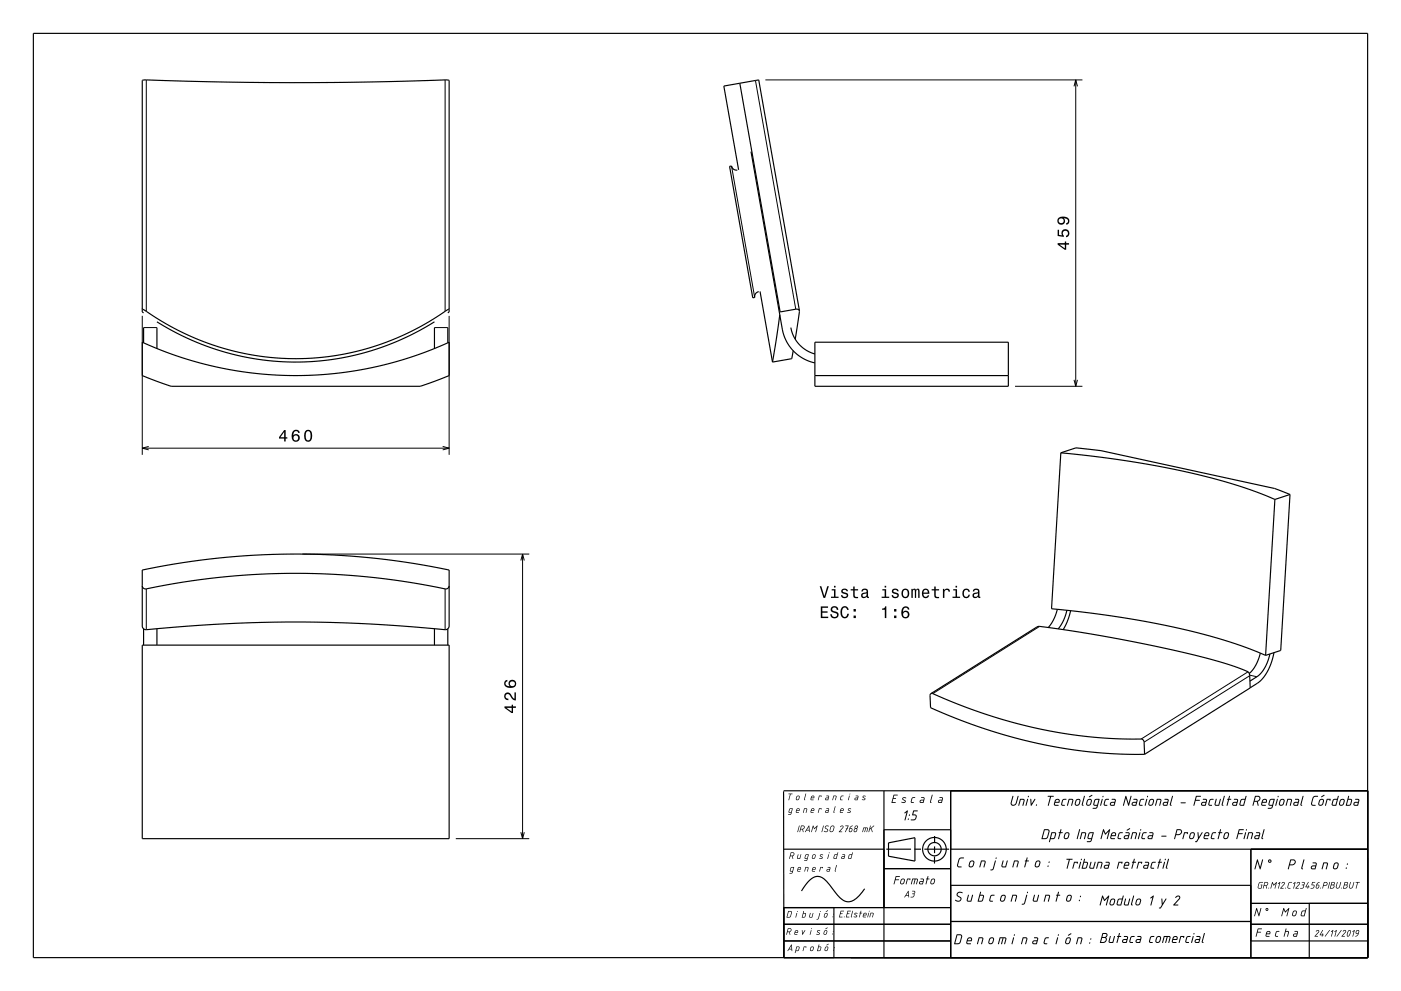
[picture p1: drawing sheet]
<svg xmlns="http://www.w3.org/2000/svg" width="420mm" height="297mm" viewBox="0 0 420 297" stroke-linecap="round" stroke-linejoin="round" font-family="sans-serif">
<g fill="none" stroke="#000" stroke-width=".35">
<path d="M10 10h400v277h-400zM221.8 24.9l12.1 68.6 4.8-.9 .6 .2 .4 .4M221 51a1.5 1.5 0 0 1-1.7-1.2l-.6 .1 7 39.4 .6-.2a1.51 1.51 0 0 1 1.2-1.7M221.4 50.9l-4.4-25.1 10.5-1.9 12.2 69.3M225.1 45.4l9.8 54.7 1.3 2.9 2.2 2.7 2.7 1.9 3.2 1.2M42.6 92.7l.1-.1a78 78 0 0 0 76 8.8 101.2 101.2 0 0 0 15.9-8.7M43 93.8l-.4-.3 .2-69.5a1455.6 1455.6 0 0 0 91.8 0v69.5l-.4 .3M43 98.2v4.5M47 96.4a77.8 77.8 0 0 0 83.2 0M47 98.2v6.3M130.2 98.2v6.3M134.2 98.2v4.5"/>
<path d="M227.9 87.3l3.7 21.2M233.8 94.3l-2.2 14.2M237.1 98.2l.8 2.6 1.7 2.5 2.1 1.7 2.6 1.1M239.7 93.2l-1.3 8.5M42.6 102.6l5.3 2.2 5.7 2.1 5.5 1.6 5.6 1.4 5.8 1.2 6.2 .8 11.5 .7 6.3-.2 5.9-.5 11.1-1.7 5.9-1.4 6.2-1.9 5.4-2 5.6-2.3v10l-8.6 3.2h-74.7l-8.7-3.2zM237.4 107.5h.1M237.4 107.5l-5.8 1M237.8 105.1l-.4 2.4M244.3 102.6h58v13.2h-58zM244.3 112.6h58M318 135.7l-2.8 46.7a242.6 242.6 0 0 1 58.5 11.7l5.7 2.3M318 135.7a242.5 242.5 0 0 1 58.5 11.7l5.7 2.3"/>
<path d="M318 135.7l4.6-1.5 7.5 .9 52 11.3 4.6 1.8M382.2 149.7l-2.8 46.7M386.7 148.2l-2.8 46.7-4.5 1.5M386.7 148.2l-4.5 1.5M42.6 175.5a.99 .99 0 0 0 1.3 1 221.1 221.1 0 0 1 90.1 0l.5-.4 .1-.6M42.6 170.8a223.4 223.4 0 0 1 92 0v16.8l-.3 .8-.7 .3a449 449 0 0 0-90.3-.1l-.4-.3-.3-.7zM42.6 193.3h92v58h-92zM43 188.4v4.9M47 188.4v4.9M130.2 188.4v4.9M134.2 188.4v4.9M317 182.6l-1 2.9-1.7 2.6"/>
<path d="M319.8 182.9l-.9 2.9-1.7 2.7M321 183l-1.1 3.4-1.2 2.3M377.8 195.7l-1.3 3.5-.8 1.4-1.2 1.2M380.7 196a10.9 10.9 0 0 1-3.9 6.8l-2.1 1.3M381.9 195.6a14.3 14.3 0 0 1-5 9.2l-33.8 21.3M279.1 207.9l.5-.1 8.9 3.8 7.8 2.7 6.9 2.1 7.7 1.9 7.7 1.5 7.6 1 7.5 .6 8.6 .1 .7 .8 .1 3.8M279.1 207.9l-.3 .5 .2 3.7 11.9 4.8 9 3 8.8 2.4 8.8 1.8 9.7 1.3a133.6 133.6 0 0 0 15.9 .7M374.8 206.2l-.2-3.7-.2-.9a2.01 2.01 0 0 0-1.7-.9 178.4 178.4 0 0 0-28.7-7.5l-17.3-3.3-15.5-2.1-32.1 20.1M234.9 237.2l.1 49.8v-15h50M234.9 237h175.1M265 237v50M285 237v50"/>
<path d="M235 254.5h30M265 248.7h20M265.7 254.5h7.4M274.1 254.5h2M274.3 258.1l-7.9-1.5v-4l7.9-1.5v7M277.1 254.5h7.4M280.2 256.7l-.1 2.1M280.2 253.7v2M280.2 250.6v2.1M285 254.5h125M375 254.5v32.5M235 277h50"/>
<path d="M250 272v15M259.2 266.4a7.1 7.1 0 0 1-4.9 3.9 5 5 0 0 1-3.8-2.8l-.7-.8a9.5 9.5 0 0 0-4-4 4 4 0 0 0-4 2.1l-1.5 2.2M265 260.3h20M285 276.2h90M285 265.3h90M375 277h35M375 270.7h35M392.5 270.7v16.3M235 282h50M375 282h35"/>
<circle cx="280.1" cy="254.5" r="3.5"/>
<circle cx="280.2" cy="254.5" r="2"/>
</g>
<g fill="none" stroke="#000" stroke-width=".3">
<path d="M43.9 24v69.3M133.4 24v69.3M226.5 24.1l12.1 68.6M229.5 23.9h95M322 25.9l.5-2 .5 2M322.5 23.9v91.9M219.3 49.8l7 39.3M42.6 94.7v41.6M43 98.2h4M130.2 98.2h4M134.6 94.7v41.6M304.3 115.8h20.2"/>
<path d="M322 113.8l.5 2 .5-2M42.6 134.3h92M44.6 133.8l-2 .5 2 .5M132.7 133.8l1.9 .5-1.9 .5M43.9 176.5v12.2M90.6 166h68.1M133.4 176.5v12.2M156.1 168l.6-2 .5 2M156.7 166v85.3M311.7 187.7l-32.1 20.2M374.1 201.3l-32 20.2M374.6 202.3l2.2 .5"/>
<path d="M374.6 202.5l-31.6 19.9M136.6 251.3h22.1M156.1 249.4l.6 1.9 .5-1.9"/>
</g>
<g fill="#000">
<path d="M317.1 72.9v.4l2.1 1.6h.4v-1.6h.9v-.4h-.9v-.5h-.4v.5zM317.7 73.3h1.5v1.1zM317.1 68.9v1.8l1.8 .3v-.4a.8 .8 0 0 1-.2-1.2 .8 .8 0 0 1 1.2 0 .8 .8 0 0 1-.3 1.2v.5a1.21 1.21 0 0 0 1-1.5 1.21 1.21 0 0 0-1.6-.8 1.21 1.21 0 0 0-.6 1.7l-.9-.1v-1.5zM317.4 65.2a1.17 1.17 0 0 0-.3 1.7 1.17 1.17 0 0 0 1.7 .2 1.17 1.17 0 0 0 .1-1.7 1.03 1.03 0 0 1 1.3 .8l-.2 .5-.4 .2v.4a1.23 1.23 0 0 0 .9-1.4 1.23 1.23 0 0 0-1.4-1l-1.2 .1zM317.4 66.1a.75 .75 0 0 1 1.5 0 .75 .75 0 0 1-1.5 0z" fill-rule="evenodd"/>
<path d="M85.2 128.9l-1.5 2.1v.4h1.5v.9h.4v-.9h.5v-.4h-.5v-2.1zM85.2 129.5v1.5h-1.1zM88 129.1a2.4 2.4 0 0 0 .2 3.2 1.16 1.16 0 0 0 1.5-.3 1.16 1.16 0 0 0-.2-1.6 1.16 1.16 0 0 0-1.6 .1 1.03 1.03 0 0 1 .9-1.3l.4 .1 .2 .5h.5a1.11 1.11 0 0 0-.8-1 1.11 1.11 0 0 0-1.1 .3zM87.9 131.3a.75 .75 0 0 1 1.5 0 .75 .75 0 0 1-1.5 0zM91.5 129.3a2.02 2.02 0 0 0 .9 3.1 2.04 2.04 0 0 0 .9-3.2 1.11 1.11 0 0 0-1.8 .1zM92 129.3h.7a2.38 2.38 0 0 1 0 2.6h-.7a2.38 2.38 0 0 1 0-2.6z" fill-rule="evenodd"/>
<path d="M245.7 175.7l1.2 3.5h.5l1.1-3.5h-.5l-.9 3-.9-3zM249.3 176.6v.4h.7v1.8h-.9v.4h2.3v-.4h-.9v-2.2zM250 175.6v.5h.5v-.5zM252.4 176.6l-.2 .3a.96 .96 0 0 0 1.2 1.2l.3 .1a.6 .6 0 0 1-.5 .8 .6 .6 0 0 1-.6-.6h-.5a1.03 1.03 0 0 0 1.3 .9 1.03 1.03 0 0 0 .7-1.4l-1.4-.5a.54 .54 0 0 1 .4-.7 .54 .54 0 0 1 .7 .5h.4a1.09 1.09 0 0 0-1.8-.6zM255.8 175.8v.8h-.8v.4h.8v1.7a1.05 1.05 0 0 0 1.4 .6v-.4a.68 .68 0 0 1-1-.4v-1.5h1v-.4h-1v-.8zM258.5 176.6l-.2 .7h.3a.55 .55 0 0 1 .7-.6 .55 .55 0 0 1 .4 .8l-.2 .1a.91 .91 0 0 0-1.3 .5 .91 .91 0 0 0 .7 1.2l.9-.5 .1 .3 .6 .1v-.3l-.2-.1-.1-1.6a1.02 1.02 0 0 0-.7-.8 1.02 1.02 0 0 0-1 .2zM258.7 178.1l1.1-.3a.77 .77 0 0 1-.2 .9 .77 .77 0 0 1-.9 .1zM264.5 176.6v.4h.7v1.8h-.9v.4h2.3v-.4h-.9v-2.2zM265.2 175.6v.5h.5v-.5zM267.6 176.6l-.2 .3a.96 .96 0 0 0 1.2 1.2l.3 .1a.6 .6 0 0 1-.5 .8 .6 .6 0 0 1-.7-.6h-.4a1.03 1.03 0 0 0 1.3 .9 1.03 1.03 0 0 0 .7-1.4l-1.4-.5a.54 .54 0 0 1 .4-.7 .54 .54 0 0 1 .7 .5h.4a1.09 1.09 0 0 0-1.8-.6zM270.5 176.8a1.45 1.45 0 0 0-.2 1.7 1.45 1.45 0 0 0 1.6 .7 1.45 1.45 0 0 0 .7-1.8 1.45 1.45 0 0 0-1.7-.9zM270.9 177.1a.67 .67 0 0 1 .7-.3 .67 .67 0 0 1 .5 .6 .93 .93 0 0 1 0 1 .93 .93 0 0 1-1 .4 1.36 1.36 0 0 1-.2-1.7zM273.2 176.5v2.7h.4l.1-2.1 .2-.3h.2l.1 .3 .1 2.1h.3l.1-2.1 .3-.3 .3 .5v1.9h.4v-1.9a.69 .69 0 0 0-.6-.9l-.5 .4-.5-.4-.5 .4v-.3zM276.7 176.8a1.45 1.45 0 0 0-.3 1.6 1.45 1.45 0 0 0 1.5 .8l.7-.8h-.5l-.6 .5a.76 .76 0 0 1-.7-.9h1.8a1.16 1.16 0 0 0-.5-1.4 1.16 1.16 0 0 0-1.4 .2zM277 177l.2-.2a.67 .67 0 0 1 .7 .1 .67 .67 0 0 1 .2 .7h-1.3zM280.1 175.8v.8h-.8v.4h.8v1.7a1.05 1.05 0 0 0 1.4 .6v-.4a.68 .68 0 0 1-1-.4v-1.5h1v-.4h-1v-.8zM282.7 176.5v2.7h.4v-1.6a.66 .66 0 0 1 .4-.7 .66 .66 0 0 1 .8 .2v.2h.5a.89 .89 0 0 0-.7-.9 .89 .89 0 0 0-1 .5v-.4zM285.8 176.6v.4h.7v1.8h-.9v.4h2.2v-.4h-.9v-2.2zM286.5 175.6v.5h.4v-.5zM288.8 176.8a1.45 1.45 0 0 0-.2 1.6 1.45 1.45 0 0 0 1.5 .8l.6-.5 .1-.5h-.5l-.4 .6a1.01 1.01 0 0 1-.9-1 1.01 1.01 0 0 1 .9-1l.4 .6h.4a1.09 1.09 0 0 0-.7-1 1.09 1.09 0 0 0-1.2 .4zM291.9 176.6l-.3 .7h.4a.55 .55 0 0 1 .7-.6 .55 .55 0 0 1 .4 .8l-.2 .1a.91 .91 0 0 0-1.3 .5 .91 .91 0 0 0 .7 1.2l.9-.5 .1 .3 .6 .1v-.3l-.3-.1v-1.6a1.02 1.02 0 0 0-1.7-.6zM292.1 178.1l1.1-.3a.77 .77 0 0 1-.2 .9 .77 .77 0 0 1-.9 .1z" fill-rule="evenodd"/>
<path d="M246.1 181.7v3.5h2.2v-.4h-1.8v-1.2h1.6v-.4h-1.6v-1h1.7v-.5zM249.3 181.9a1.09 1.09 0 0 0-.1 1.3 1.09 1.09 0 0 0 1.2 .5 .64 .64 0 0 1 .4 1 .64 .64 0 0 1-1 .2l-.4-.8h-.5a1.21 1.21 0 0 0 1.5 1.3 1.21 1.21 0 0 0 .7-1.9l-.8-.3a.71 .71 0 0 1-.8-.6 .7 .7 0 0 1 .7-.5 .7 .7 0 0 1 .7 .7h.4a1.19 1.19 0 0 0-.7-1.1 1.19 1.19 0 0 0-1.3 .2zM252.3 182.1a2.03 2.03 0 0 0 .9 3.2 1.32 1.32 0 0 0 1.3-1.4h-.5a.82 .82 0 0 1-1.1 .9 1.83 1.83 0 0 1 .3-2.7l.5 .2 .3 .5h.4a1.19 1.19 0 0 0-.8-1.1 1.19 1.19 0 0 0-1.3 .4zM255.9 184.5v.7h.7v-.7zM255.9 182.5v.8h.7v-.8z" fill-rule="evenodd"/>
<path d="M264.4 182.4v.3h.9v2.5h.4v-3.5h-.3a.77 .77 0 0 1-1 .7zM268 184.5v.7h.7v-.7zM268 182.5v.8h.7v-.8zM270.7 182a2.4 2.4 0 0 0 .2 3.2 1.16 1.16 0 0 0 1.5-.3 1.16 1.16 0 0 0-.1-1.5 1.16 1.16 0 0 0-1.6 0 1.02 1.02 0 0 1 .8-1.3l.5 .2 .2 .4h.4a1.12 1.12 0 0 0-.7-.9 1.12 1.12 0 0 0-1.2 .2zM270.7 184.2a.75 .75 0 0 1 1.5 0 .75 .75 0 0 1-1.5 0z" fill-rule="evenodd"/>
<path d="M151.2 211.7v.5l2.1 1.5h.5v-1.5h.9v-.5h-.9v-.5h-.4v.5zM151.8 212.2h1.6v1.1zM151.4 207.8a1.2 1.2 0 0 0-.2 1.4 1.2 1.2 0 0 0 1.2 .6v-.4a.7 .7 0 0 1-.8-.5 .7 .7 0 0 1 .5-.9 .7 .7 0 0 1 .8 .5l.2 .3a1.63 1.63 0 0 0 1.6 1.1v-2.4h-.5v1.9l-.4-.3-.7-1.2a1.11 1.11 0 0 0-1.7-.1zM151.4 204.1a1.44 1.44 0 0 0 .1 1.6 1.44 1.44 0 0 0 1.6 .5 1.26 1.26 0 0 0 1.6-1 1.26 1.26 0 0 0-1.1-1.5 1.11 1.11 0 0 0-1.1 .7 1.11 1.11 0 0 0 .3 1.3 1.03 1.03 0 0 1-1.3-.9l.2-.4 .4-.2v-.4zM152.9 205a.75 .75 0 0 1 1.5 0 .75 .75 0 0 1-1.5 0z" fill-rule="evenodd"/>
<path d="M236.4 237.9h1.2l-.6 .1-.5 1.8 .3-1.8zM238.9 238.6l.5-.2 .3 .3-.1 .8-.3 .3h-.5l-.2-.2zM239 238.7l-.2 .7 .2 .2 .3-.1 .2-.6-.1-.3zM241.5 237.8l.2 .2-.4 1.8-.3-.2zM243.4 238.7l-.1 .3h.6v-.3zM243.3 238.6l.5-.2 .3 .3v.5h-.9v.3l.7 .1v.2l-.9-.2zM245.5 238.5l.8 .1-.1 .2-.1-.2h-.4l-.4 1.2zM247.7 238.5l.8 .1-.2 1.2-.9-.2 .2-.5 .7-.1v-.3zM247.6 239.3v.3h.5l.1-.4zM249.9 238.5l.9 .1-.3 1.2-.2-.1 .2-1.1h-.5l-.3 1.2h-.2zM252.2 238.5h.7l-.7 .3-.2 .7 .5 .1v.2l-.7-.2zM254.6 238.5l.1 .1-.4 1.2zM254.7 238a.13 .13 0 0 1 .2 0 .13 .13 0 0 1-.2 0zM256.5 238.5l.8 .1-.2 1.2h-.7l-.2-.2 .2-.5 .7-.1v-.3zM256.4 239.3v.3h.5l.1-.4zM258.7 238.6h.8l-.7 .2 .6 .5-.3 .5-.7-.1 .8-.2-.6-.5z" fill-rule="evenodd"/>
<path d="M267.9 238.2l1.2 .1-1 .1-.2 .8 .7 .1-.8 .1-.3 1h1v.2l-1.2 .1zM270.6 239.1l.5-.2 .6 .2-1 .2 .8 .7-.3 .6-1-.1 .1-.2 .8 .1 .2-.2-.8-.6zM273.4 239h1l-.9 .4-.2 .9 .6 .1v.3l-.6-.1-.3-.2zM276.2 238.9h.7l.3 .3-.4 1.5-.8-.1-.3-.2 .2-.6 1-.1v-.5h-.7zM276 240v.4h.7l.1-.5zM279.4 238.2l.2 .1-.5 2 .1 .3-.1 .1-.3-.4zM281.7 238.9h.7l.3 .3-.4 1.5-.8-.1-.3-.2 .2-.6 1-.1v-.5l-.7-.1zM281.5 240v.4h.7l.1-.5z" fill-rule="evenodd"/>
<path d="M236.7 242.4l1-.1-.5 1.8-.9 .1v-.2h.7l.1-.4-.7-.2zM236.8 242.5l-.2 .8 .6 .1 .2-1zM239 242.5l-.1 .3h.6v-.3zM238.9 242.4l.5-.2 .3 .2v.6h-.9v.2l.7 .2v.2l-.9-.1zM241.1 242.3l.9 .1-.3 1.2v-1.2h-.5l-.3 1.2h-.2zM243.4 242.5l-.1 .3h.6v-.3zM243.3 242.4l.5-.2 .3 .3v.5h-.9v.3l.7 .1v.2l-.9-.1zM245.5 242.3l.8 .1-.1 .2-.1-.2h-.4l-.4 1.2zM247.7 242.3l.8 .1-.2 1.2-.9-.2 .2-.5 .7-.1v-.3zM247.6 243.1v.3h.5l.1-.4zM250.3 241.7h.2l-.4 1.9-.3-.2zM252.3 242.5l-.2 .3h.6v-.3zM252.1 242.4l.5-.2 .3 .2v.6h-.9v.3l.7 .1v.2l-.9-.1zM254.3 242.4l.3-.2 .6 .2-.8 .2 .6 .5-.2 .5-.8-.1 .8-.2-.6-.5z" fill-rule="evenodd"/>
<path d="M237.1 255.5l.7-.1 .3 .4-.1 .5-.4 .3 .1 .8-.3-.8h-.4l-.2 .8h-.2zM237.2 255.6l-.2 .8h.7l.2-.6zM239.2 256.1h.2l-.1 1.1h.4l.3-1.1h.2l-.4 1.3-.9-.2zM241.5 256.1h1l-.5 1.7-.9 .2v-.2h.7l.1-.4-.7-.2zM241.6 256.3l-.2 .8 .6 .1 .2-1zM243.7 256.2l.6-.2 .2 .3-.1 .8-.4 .3-.6-.2zM243.8 256.3l-.2 .7 .2 .2 .4-.1 .1-.7-.2-.2zM245.9 256.1l.9 .1-.8 .2 .6 .5-.2 .5-.8-.1 .8-.2-.6-.5zM248.4 256.1h.1l-.4 1.3zM248.5 255.6a.13 .13 0 0 1 .2 0 .13 .13 0 0 1-.2 0zM250.1 256.2l.8-.2 .2-.5h.2l-.6 1.9-.8-.2zM250.3 256.3l-.2 .9h.5l.3-1zM252.5 256.1l.6-.1 .3 .2-.3 1.2-.9-.2 .2-.5 .7-.1v-.3zM252.5 256.9l-.1 .3h.5l.1-.4zM254.5 256.2l.9-.2 .1-.5h.2l-.6 1.9-.8-.2zM254.7 256.3l-.2 .8 .5 .1 .3-1z" fill-rule="evenodd"/>
<path d="M237.1 260l1-.1-.5 1.8-.9 .1v-.2h.7l.1-.4-.7-.2zM237.2 260.1l-.2 .8 .6 .1 .2-1zM239.4 260.1l-.1 .3h.6v-.3zM239.3 260l.5-.2 .3 .3v.5h-.9v.3l.7 .1v.2h-.7l-.2-.2zM241.5 259.8l.9 .2-.3 1.2v-1.2h-.5l-.3 1.2h-.2zM243.8 260.1l-.1 .3h.6v-.3zM243.7 260l.5-.2 .3 .2v.6h-.9v.3l.7 .1v.2l-.9-.2zM245.9 259.9h.8l-.1 .3-.5-.2-.4 1.2zM248.1 259.9l.8 .1-.2 1.2h-.7l-.2-.2 .2-.5 .7-.1v-.3zM248 260.7v.3h.5l.1-.4zM250.7 259.3h.2l-.4 1.9-.3-.2z" fill-rule="evenodd"/>
<path d="M239.6 247.4l.1 .1-.6 1.9zM240.2 247.4h.7l.3 .4-.1 .5-.4 .3 .1 .8-.3-.8h-.4l-.3 .8-.1-.1zM240.3 247.6l-.2 .8 .7-.1 .2-.6zM242.4 247.8l-.5 .9h.6zM242.4 247.4l.2 .1 .1 1.9-.1-.1-.1-.4h-.7l-.4 .5zM243.7 247.4l.5 .8 .9-.8-.5 2-.2-.1 .4-1.4-.7 .6-.3-.7-.4 1.5h-.2zM246.8 247.4l.2 .1-.6 1.9zM247.5 247.6l.4-.2 .6 .2h-.7l-.3 .2v.3l.8 .6-.2 .5-.4 .2-.7-.3 .7 .1 .3-.3v-.3l-.7-.4zM249.3 247.7l-.4 1.2 .3 .3 .5-.3 .3-1-.2-.3zM249.1 247.6l.7-.2 .4 .5-.3 1.1-.7 .4-.5-.5zM252 247.6l.6-.2 .3 .3-.1 .4-1 1.1 .7 .2h-1l1.2-1.5-.3-.3-.5 .3zM253.4 247.4l1 .1-.4 .8 .2 .2h-.3l-.5 .9 .3-.9-.1-.1 .2-.1 .4-.7h-.7zM254.8 248.4l-.1 .6 .4 .2 .3-.7zM254.9 247.7l.8-.3-.8 .7 .5 .2 .2 .3-.3 .6-.5 .2-.3-.5zM256.4 247.5l.6-.1 .2 .4-.3 .5v.8l-.6 .3-.4-.4zM256.3 248.5l-.2 .6 .4 .1 .3-.7zM256.4 247.9a.33 .33 0 0 0 .6 0 .33 .33 0 0 0-.6 0zM258.8 248l1.3 .1-.2 1.3-.2-.1 .2-1.1h-.3l-.4 1.2 .2-1.2h-.4l-.3 1.1h-.2zM260.9 247.4l.1 .1-.2 .8 1.3-.9-.8 .8 .3 1.2-.5-1-.4 .3-.2 .7-.1-.1z" fill-rule="evenodd"/>
<path d="M271.1 243.5l1.1-.6-.9 3-.1-.2 .6-2.3-.5 .4zM272.1 245.5a.2 .2 0 0 1 .4 0 .2 .2 0 0 1-.4 0zM272.5 244.3a.2 .2 0 0 1 .4 0 .2 .2 0 0 1-.4 0zM273.8 242.9h1.3l-.1 .3h-1l-.2 .9 .8 .1 .2 .6-.4 .9-1.3 .2v-.3l1.1-.1 .3-.7-.1-.4-1-.1z" fill-rule="evenodd"/>
<path d="M287.6 257.2l.5-.2 .9 .1-.1 .2h-.9l-.4 .4-.4 1.7 .2 .3h.8v.3l-.9-.1-.4-.4zM290.8 258.1l.8-.2 .5 .3-.2 1.2-.5 .5-.6 .1-.4-.4zM291 258.3l-.3 1a.48 .48 0 0 0 .5 .4 .48 .48 0 0 0 .4-.5l.2-.7a.42 .42 0 0 0-.3-.4 .42 .42 0 0 0-.5 .2zM294.1 257.9h1l.4 .2-.4 1.9-.3-.2 .4-1.4-.2-.2h-.7l-.4 1.7h-.3zM298.3 257.9l.3 .1-.7 2.4-.4 .4-.5 .1-.1-.3 .7-.3zM298.5 257.2a.19 .19 0 0 1 .3 0 .19 .19 0 0 1-.3 0zM300.6 257.9l.3 .1-.4 1.4 .2 .3h.7l.4-1.7 .3-.1-.6 2-.9 .1-.4-.3zM304 257.9h1l.4 .2-.4 1.9-.3-.2 .4-1.4-.2-.2h-.7l-.4 1.7h-.3zM307.8 257l.3 .1-.2 .8 .6 .1-.7 .2-.6 1.8-.2-.2 .5-1.6-.3-.2 .4-.1zM310.6 258.1l.8-.2 .5 .4-.2 1.1-.5 .5h-.7l-.3-.3zM310.8 258.3l-.3 1a.48 .48 0 0 0 .5 .4 .48 .48 0 0 0 .4-.5l.2-.7a.42 .42 0 0 0-.3-.4 .42 .42 0 0 0-.5 .2zM314 259.6a.2 .2 0 0 1 .4 0 .2 .2 0 0 1-.4 0zM314.3 258.4a.2 .2 0 0 1 .4 0 .2 .2 0 0 1-.4 0z" fill-rule="evenodd"/>
<path d="M303.6 238.5l.2 .2-.5 2.1 .4 .4 .8-.4 .6-2.2h.3l-.7 2.3-.9 .6-.6-.2-.2-.5zM305.8 239.4h1l.3 .3-.4 1.8-.2-.2 .4-1.4-.3-.2h-.6l-.5 1.7h-.2zM308 239.4l.2 .2-.6 1.9zM308.1 238.8a.2 .2 0 0 1 .4 0 .2 .2 0 0 1-.4 0zM308.9 239.5h.3l.1 1.4 .8-1.5 .3 .1-1.2 2-.2-.1zM310.6 241.3a.19 .19 0 0 1 .3 0 .19 .19 0 0 1-.3 0zM314.1 238.5l1.8 .2-.8 .1-.8 2.7-.2-.2 .7-2.5h-.7zM316.6 239.9l-.2 .4h.9l.1-.3a.43 .43 0 0 0-.3-.3 .43 .43 0 0 0-.5 .2zM316.4 239.7l.8-.3 .5 .4-.1 .8h-1.3v.3l.1 .3h.9v.3h-1l-.3-.3zM318.6 239.6l1.1-.1v.2h-.8l-.2 .3-.3 1.1 .8 .1-.1 .3h-.7l-.3-.3zM320.4 239.4h1l.3 .3-.4 1.8-.2-.2 .4-1.4-.3-.2h-.6l-.4 1.7h-.3zM322.6 239.7l.8-.3 .5 .4-.2 1.1-.5 .6h-.7l-.3-.4zM322.8 239.9l-.3 1a.48 .48 0 0 0 .5 .3 .48 .48 0 0 0 .4-.5l.2-.7a.42 .42 0 0 0-.3-.4 .42 .42 0 0 0-.5 .3zM325 238.6l.2 .1-.6 2.4 .2 .3-.2 .1-.3-.4zM326 239.7l.8-.3 .5 .4-.2 1.1-.5 .6h-.6l-.4-.4zM326.2 239.9l-.3 1a.48 .48 0 0 0 .5 .3 .48 .48 0 0 0 .5-.5l.1-.7a.42 .42 0 0 0-.3-.4 .42 .42 0 0 0-.5 .3zM326.5 238.7l1-.4-.8 .6zM328.2 239.6l1.3-.2 .2 .2-.8 2.5-.4 .3h-.9v-.3l1-.1 .2-.5h-.7l-.3-.3zM328.4 239.8l-.3 1.3 .8 .1 .4-1.5zM330.3 239.4l.3 .2-.7 1.9zM330.5 238.8a.2 .2 0 0 1 .4 0 .2 .2 0 0 1-.4 0zM331.3 239.6l1.1-.1v.2h-.8l-.2 .3-.2 1.1 .7 .1v.3h-.8l-.2-.3zM333.3 239.4h.9l.3 .3-.4 1.8h-1l-.4-.3 .3-.8 1.1-.1 .1-.5-.9-.1zM333.1 240.7v.5h.8l.1-.6zM337.4 238.5l.3 .1 .6 2.2 .6-2.2h.3l-.8 2.9-.2-.1-.7-2.2-.6 2.2h-.3zM339.8 239.4h.9l.3 .3-.4 1.8h-1l-.3-.3 .2-.8 1.1-.1 .1-.5-.9-.1zM339.7 240.7l-.1 .5h.8l.2-.6zM341.9 239.6l1.1-.1-.1 .2h-.7l-.2 .3-.3 1.1 .8 .1v.3h-.8l-.3-.3zM343.7 239.4l.2 .2-.6 1.9zM343.9 238.8a.19 .19 0 0 1 .3 0 .19 .19 0 0 1-.3 0zM344.7 239.6l.8-.2 .5 .4-.3 1.1-.5 .6h-.6l-.3-.4zM344.9 239.9l-.4 1a.48 .48 0 0 0 .6 .3 .48 .48 0 0 0 .4-.5l.2-.7a.42 .42 0 0 0-.4-.4 .42 .42 0 0 0-.4 .3zM346.8 239.4h1l.3 .3-.4 1.8-.2-.2 .4-1.4-.3-.2h-.6l-.4 1.7h-.3zM349.1 239.4h.9l.3 .3-.4 1.8h-1l-.3-.3 .2-.8 1.2-.1v-.5l-.8-.1zM349 240.7l-.1 .5h.8l.2-.6zM351.4 238.5l.2 .2-.6 2.4 .2 .3-.2 .1-.3-.4zM354 240.5l1.3-.1 .2 .2-1.4 .1zM358.6 238.5l1.4 .2-1.2 .1-.3 .9h1.1l.1 .2-1.3 .1-.5 1.5-.1-.2zM360.6 239.4h.9l.3 .3-.4 1.8h-1l-.3-.3 .2-.8 1.2-.1v-.5l-.8-.1zM360.5 240.7l-.1 .5h.8l.2-.6zM362.7 239.6l1.1-.1v.2h-.8l-.2 .3-.3 1.1 .8 .1v.3h-.7l-.3-.3zM364.5 239.4l.3 .1-.4 1.5 .2 .2h.7l.4-1.7h.3l-.6 2h-1l-.3-.3zM366.9 238.5l.3 .2-.7 2.4 .3 .3-.2 .1-.4-.4zM368.5 238.5l.2 .1-.2 .8h.5l.1 .2-.6 .1-.7 1.8 .3-1.8-.2-.2 .3-.1zM369.9 239.4h.9l.4 .3-.5 1.8h-1l-.3-.3 .2-.8 1.2-.1v-.5l-.8-.1zM369.8 240.7l-.1 .5h.8l.2-.6zM372 239.6l1.2-.2 .2-.8h.3l-.8 2.9h-1l-.3-.3zM372.2 239.8l-.3 1.3 .8 .1 .4-1.5zM376.3 238.5h1.1l.4 .5-.1 .8-.6 .4 .2 1.3-.3-.1-.2-1.1h-.7l-.3 1.1h-.3zM376.5 238.8l-.4 1.2 1.1-.1 .3-.4v-.5zM378.7 239.9l-.2 .4h1v-.3a.43 .43 0 0 0-.3-.3 .43 .43 0 0 0-.5 .2zM378.5 239.7l.8-.3 .5 .3-.1 .9h-1.2l-.1 .3 .1 .3h.9v.3h-1l-.3-.3zM380.7 239.6l.5-.2 1 .1-.8 2.6-.4 .3h-.9v-.3l1-.1 .2-.5h-.8l-.2-.3zM380.9 239.8l-.3 1.3 .8 .1 .4-1.5zM382.8 239.4l.3 .2-.7 1.9zM383 238.8a.2 .2 0 0 1 .4 0 .2 .2 0 0 1-.4 0zM383.8 239.7l.8-.3 .5 .4-.2 1.1-.5 .6h-.7l-.3-.4zM384 239.9l-.3 1a.48 .48 0 0 0 .5 .3 .48 .48 0 0 0 .4-.5l.2-.7a.42 .42 0 0 0-.3-.4 .42 .42 0 0 0-.5 .3zM385.9 239.4h1l.4 .3-.4 1.8-.2-.2 .3-1.4-.2-.2h-.6l-.5 1.7h-.3zM388.3 239.4h.9l.3 .3-.5 1.8h-.9l-.4-.3 .3-.8 1.1-.1 .1-.5-.9-.1zM388.1 240.7v.5h.8l.1-.6zM390.5 238.5l.3 .2-.7 2.4 .3 .3-.2 .1-.4-.4zM393.7 238.8l.6-.3 .8 .1-1 .2-.3 .4-.5 1.7 .2 .3h.9l-.1 .3h-.9l-.4-.5zM395.6 239.7l.8-.3 .5 .4-.2 1.1-.5 .6h-.7l-.3-.4zM395.8 239.9l-.3 1a.48 .48 0 0 0 .5 .3 .48 .48 0 0 0 .4-.5l.2-.7a.42 .42 0 0 0-.3-.4 .42 .42 0 0 0-.5 .3zM396.1 238.7l1-.4-.9 .6zM397.7 239.4l1.2 .2-.2 .4-.1-.3h-.6l-.7 1.8zM399.7 239.6l1.2-.2 .2-.8h.2l-.7 2.9h-1.1l-.3-.3zM399.9 239.8l-.4 1.3 .9 .1 .4-1.5zM401.8 239.7l.8-.3 .5 .4-.2 1.1-.5 .6h-.6l-.4-.4zM402 239.9l-.3 1a.48 .48 0 0 0 .5 .3 .48 .48 0 0 0 .5-.5l.1-.7a.42 .42 0 0 0-.3-.4 .42 .42 0 0 0-.5 .3zM404.2 238.5l.3 .1-.2 .8h.8l.3 .6-.5 1.3-1.3 .2zM404.2 239.7l-.4 1.5 .9-.1 .3-1.1-.1-.3zM406.3 239.4h.9l.3 .3-.4 1.8h-1l-.3-.3 .2-.8 1.1-.1 .1-.5-.9-.1zM406.2 240.7l-.1 .5h.8l.2-.6z" fill-rule="evenodd"/>
<path d="M313 248.6l1.2-.1 .4 .7-.6 2-.5 .3h-1.2zM313.2 248.8l-.6 2.4h.9l.4-.4 .4-1.8-.2-.2zM315.2 249.4h1.1l.3 .6-.4 1.2-.3 .3h-.9l-.4 .9-.1-.2zM315.5 249.7l-.5 1.5h.8l.3-.3 .2-1.1zM318 248.5l.2 .1-.2 .8h.5l.1 .2-.7 .1-.6 1.8-.1-.2 .4-1.6-.2-.2 .3-.1zM319.3 249.7l.8-.3 .5 .4-.3 1.2-.4 .5h-.6l-.4-.4zM319.5 249.9l-.3 1a.48 .48 0 0 0 .5 .3 .48 .48 0 0 0 .4-.4l.2-.8a.42 .42 0 0 0-.3-.4 .42 .42 0 0 0-.5 .3zM323.5 248.6l.3 .1-.9 2.8-.1-.2zM324.2 249.4h1l.4 .3-.4 1.8-.2-.2 .3-1.4-.2-.2h-.6l-.5 1.7h-.3zM326.5 249.6l1.3-.2 .1 .2-.7 2.5-.5 .3h-.8v-.3l1-.1 .2-.5h-.8l-.3-.3zM326.7 249.8l-.4 1.3 .9 .1 .4-1.5zM330.7 248.5l.2 .1 .5 1.1 1.2-1.2 .2 .1-.8 2.9-.2-.2 .6-2.1-1 1-.6-1.1-.6 2.3h-.3zM333.5 249.9l-.2 .4h.9l.1-.3a.42 .42 0 0 0-.3-.4 .42 .42 0 0 0-.5 .3zM333.3 249.7l.7-.3 .5 .3v.9h-1.3l-.1 .3 .2 .3h.9v.3h-1l-.3-.3zM335.5 249.6l.3-.2 .8 .1-1 .5-.3 1.1 .8 .1-.1 .3h-.7l-.3-.3zM337.8 248.7l1-.4-.9 .6zM337.4 249.5l.9-.1 .4 .3-.5 1.8h-1l-.3-.3 .3-.8 1.1-.1v-.6h-.8zM337.3 250.7l-.1 .5h.8l.2-.6zM339.5 249.4h1l.3 .3-.4 1.8-.2-.2 .4-1.4-.3-.2h-.6l-.5 1.7h-.3zM341.6 249.4l.3 .2-.7 1.9-.1-.2zM341.8 248.8a.2 .2 0 0 1 .4 0 .2 .2 0 0 1-.4 0zM342.6 249.6l.4-.2 .8 .1-1.1 .5-.2 1.1 .7 .1v.3h-.7l-.3-.3zM344.6 249.4h.9l.3 .3-.5 1.8h-.9l-.4-.3 .3-.8 1.1-.1 .1-.5-.9-.1zM344.5 250.7l-.1 .5h.8l.1-.6zM348.2 250.5h1.4l.1 .1-1.4 .2zM352.8 248.6h1.2l.4 .7-.6 .8-1.2 .2-.5 1.2-.1-.2zM353 248.8l-.3 1.2 1-.1 .3-.5v-.4zM355 249.5l1-.1 .2 .2-.2 .4-.2-.3h-.6l-.6 1.8-.1-.2zM356.9 249.7l.8-.3 .5 .4-.3 1.2-.4 .5h-.6l-.4-.4zM357.1 249.9l-.3 1a.48 .48 0 0 0 .5 .3 .48 .48 0 0 0 .4-.4l.2-.8a.42 .42 0 0 0-.3-.4 .42 .42 0 0 0-.5 .3zM359 249.4l.3 .1 .1 1.4 .9-1.5 .2 .2-1.6 2.7-.5 .1-.1-.3h.3l.5-.8zM361.5 249.9l-.2 .4h.9l.1-.3a.42 .42 0 0 0-.4-.4 .42 .42 0 0 0-.4 .3zM361.2 249.7l.8-.3 .5 .3-.1 .9h-1.2l-.1 .3 .1 .3h1v.3h-1l-.4-.3zM363.4 249.6l.4-.2 .8 .1-1.1 .5-.2 1.1 .7 .1v.3h-.7l-.3-.3zM365.8 248.5l.3 .1-.2 .8 .5 .2-.6 .1-.6 1.8-.2-.2 .5-1.6-.3-.2 .3-.1zM367.1 249.7l.9-.3 .4 .4-.2 1.1-.5 .6h-.6l-.4-.4zM367.4 249.9l-.4 1a.48 .48 0 0 0 .6 .3 .48 .48 0 0 0 .4-.4l.2-.8a.42 .42 0 0 0-.4-.4 .42 .42 0 0 0-.4 .3zM371.4 248.6l1.4-.1 .1 .2-1.3 .1-.2 .9h1.1l.1 .2-1.3 .1-.6 1.5-.1-.2zM373.3 249.4l.3 .2-.7 1.9-.1-.2zM373.5 248.8a.2 .2 0 0 1 .4 0 .2 .2 0 0 1-.4 0zM374.3 249.4h.9l.4 .3-.4 1.8-.2-.2 .3-1.4-.2-.2h-.6l-.5 1.7h-.3zM376.6 249.4h.9l.3 .3-.5 1.8h-.9l-.4-.3 .3-.8 1.1-.1 .1-.5-.9-.1zM376.4 250.7v.5h.8l.1-.6zM378.8 248.5l.3 .2-.6 2.4 .2 .3-.3 .1-.3-.4z" fill-rule="evenodd"/>
<path d="M319.7 257.4l1.9 .1-.9 .2-.8 2.7-.1-.2 .6-2.5h-.6zM322 258.3l1.2 .1-.2 .5-.2-.3h-.6l-.6 1.8zM323.8 258.3l.3 .2-.7 1.9zM324 257.6a.2 .2 0 0 1 .4 0 .2 .2 0 0 1-.4 0zM325 257.4l.3 .1-.2 .8h.8l.3 .5-.5 1.4-1.3 .2zM325 258.6l-.4 1.5h.7l.3-.3 .3-1.1zM327 258.3l.2 .1-.4 1.5 .3 .2h.6l.5-1.8h.2l-.5 2.1h-1l-.3-.3zM329.1 258.3h1l.4 .2-.4 1.9-.2-.2 .3-1.4-.2-.2h-.6l-.5 1.7h-.3zM331.5 258.3h.9l.3 .3-.5 1.8-1-.1-.3-.2 .3-.8 1.1-.1 .1-.6h-.9zM331.3 259.6v.4l.8 .1 .1-.6zM335.3 258.3h1.1l.1 .1-.2 .5-.1-.3h-.6l-.7 1.8zM337.5 258.7l-.2 .5h.9l.1-.3a.42 .42 0 0 0-.4-.4 .42 .42 0 0 0-.4 .2zM337.3 258.5l.8-.2 .4 .3-.1 .9h-1.2l-.1 .3 .2 .3h.9v.3h-1l-.4-.3zM339.9 257.4l.3 .1-.2 .8h.5l.1 .2-.7 .1-.6 1.8 .3-1.8-.3-.2 .4-.1zM341.2 258.3h1.1l.1 .1-.1 .5-.2-.3h-.6l-.7 1.8zM343.3 258.3h.9l.3 .3-.5 1.8-1-.1-.3-.2 .3-.8 1.1-.1 .1-.6h-.9zM343.1 259.6v.4l.8 .1 .1-.6zM345.3 258.5l.4-.2 .8 .1-.1 .2h-.8l-.2 .3-.2 1 .7 .2v.3l-.7-.1-.3-.3zM347.7 257.4l.3 .1-.2 .8h.4l.1 .2-.6 .1-.6 1.8 .3-1.8-.3-.2 .4-.1zM349 258.3l.3 .2-.7 1.9zM349.2 257.6a.2 .2 0 0 1 .4 0 .2 .2 0 0 1-.4 0zM350.2 257.4l.2 .1-.6 2.5 .2 .3-.2 .1-.3-.4z" fill-rule="evenodd"/>
<path d="M376.8 257.6h.3l.7 2.3 .6-2.3h.2l-.8 2.9h-.2l-.6-2.3-.6 2.3h-.3zM380.1 258.1a.55 .55 0 0 1 1.1 0 .55 .55 0 0 1-1.1 0zM380.4 258.1a.25 .25 0 0 0 .5 0 .25 .25 0 0 0-.5 0zM386.8 257.6h1.2l.5 .8-.7 .8-1.1 .2-.5 1.1zM387.1 257.8l-.4 1.3 1.1-.2 .3-.4v-.4zM390.8 257.6l.2 .1-.6 2.4 .2 .4h-.2l-.3-.3zM393.5 258.5h.9l.3 .2-.4 1.8h-1l-.3-.2 .2-.8 1.2-.1v-.6l-.8-.1zM393.4 259.8v.4l.7 .1 .2-.6zM396.7 258.5h1l.4 .2-.4 1.8-.3-.1 .4-1.5-.2-.2h-.6l-.5 1.8-.3-.1zM400.1 258.7l.8-.2 .4 .4-.2 1.2-.5 .4h-.6l-.4-.4zM400.2 258.9l-.3 1a.48 .48 0 0 0 .5 .4 .48 .48 0 0 0 .5-.5l.1-.7a.42 .42 0 0 0-.3-.4 .42 .42 0 0 0-.5 .2zM403.4 260.2a.2 .2 0 0 1 .4 0 .2 .2 0 0 1-.4 0zM403.8 259a.2 .2 0 0 1 .4 0 .2 .2 0 0 1-.4 0z" fill-rule="evenodd"/>
<path d="M236.3 273.1l.8-.1 .3 .5-.4 1.3-1.2 .2zM236.4 273.2l-.4 1.6 .8-.1 .4-1.2-.1-.3zM238.8 273.6l.2 .1-.5 1.3zM238.9 273.2a.15 .15 0 0 1 .3 0 .15 .15 0 0 1-.3 0zM240.9 273l.1 .1-.1 .5 .6 .1 .1 .3-.3 .9-.9 .1zM240.9 273.8l-.3 1 .7-.2 .1-.7zM242.8 273.6l.2 .1-.2 1 .1 .1h.4l.4-1.1h.1l-.3 1.3-.9-.2zM245.7 273.6l.2 .1-.5 1.7-.6 .2 .4-.3zM245.8 273.2a.15 .15 0 0 1 .3 0 .15 .15 0 0 1-.3 0zM247.3 273.8l.5-.2 .3 .3-.1 .7-.3 .4h-.5l-.2-.3zM247.4 273.9l-.2 .8 .2 .1 .3-.1 .2-.7-.1-.2zM247.6 273.1l.6-.2-.5 .4zM249.6 274.8a.15 .15 0 0 1 .3 0 .15 .15 0 0 1-.3 0zM249.8 274a.15 .15 0 0 1 .3 0 .15 .15 0 0 1-.3 0z" fill-rule="evenodd"/>
<path d="M236.2 278.2h.8l.3 .3-.1 .5-.5 .3 .2 .9-.3-.8h-.5l-.2 .7h-.2zM236.4 278.4l-.3 .8 .8-.1 .2-.6zM238.6 279.1l-.2 .3h.6v-.4zM238.4 278.9l.6-.1 .3 .2-.1 .6h-.8l-.1 .2 .1 .2h.6v.2l-.9-.2zM240.4 278.8h.2l.1 .9 .5-.9h.2l-.8 1.4zM243.1 278.8l.2 .1-.5 1.3zM243.2 278.3a.15 .15 0 0 1 .3 0 .15 .15 0 0 1-.3 0zM245 278.9l.4-.1 .5 .1-.8 .2 .7 .6-.3 .4-.8-.1 .9-.2-.7-.5zM247.2 278.9l.5-.1 .3 .2-.1 .8-.4 .3-.6-.2zM247.3 279.1l-.2 .7 .2 .2 .3-.2 .2-.6-.1-.2zM247.5 278.3l.6-.3-.5 .5zM249.5 279.9a.13 .13 0 0 1 .2 0 .13 .13 0 0 1-.2 0zM249.7 279.1a.15 .15 0 0 1 .3 0 .15 .15 0 0 1-.3 0z" fill-rule="evenodd"/>
<path d="M252 273h1l-.8 .1-.2 .6 .6 .2h-.6l-.2 .8h.7v.2h-.9zM253 274.8a.13 .13 0 0 1 .2 0 .13 .13 0 0 1-.2 0zM254.1 273h1l-.8 .1-.2 .6 .6 .2h-.7l-.2 .8 .8 .2h-.9zM255.6 273l.1 .1-.4 1.8-.2-.2zM256.2 273.7h.9l-.8 .2 .7 .5-.3 .5-.8-.1 .9-.2-.6-.5zM258 273h.2l-.1 .5 .4 .2h-.5l-.4 1.2 .2-1.2-.2-.1 .3-.1zM259.1 273.9l-.1 .2h.6l-.1-.3zM258.9 273.7l.5-.2 .4 .2-.1 .6h-.8l-.1 .3 .8 .2-.1 .1-.8-.1zM260.4 273.6l.1 .1-.4 1.2zM260.5 273.1a.13 .13 0 0 1 .2 0 .13 .13 0 0 1-.2 0zM261 273.6l.9 .1-.3 1.2v-1.2h-.5l-.3 1.2h-.2z" fill-rule="evenodd"/>
<path d="M268.5 262.6l1.3 .1-1.1 .1-.2 .7 .9 .1 .1 .1-1 .1-.5 1.2zM270.2 263.5l.7-.2 .4 .4-.3 1-.4 .3h-.5l-.3-.3zM270.4 263.7l-.3 .9 .4 .2 .3-.2 .2-.9-.2-.2zM272 263.3l1 .1-.2 .4-.1-.3h-.6l-.5 1.5zM273.5 263.3l1.6 .1-.3 1.6-.2-.1 .3-1.2-.2-.2h-.2l-.5 1.5 .2-1.5h-.5l-.4 1.5h-.2zM276 263.3h.7l.3 .2-.4 1.5h-.8l-.3-.2 .2-.6 1-.2v-.4l-.7-.1zM275.9 264.4l-.1 .4h.7l.1-.5zM278.1 262.6h.2l-.1 .7 .4 .2h-.5l-.5 1.5 .2-1.5-.2-.1 .3-.1zM279.2 263.5l.7-.2 .4 .4-.2 1-.4 .3h-.5l-.3-.3zM279.4 263.7l-.3 .9 .4 .2 .4-.2 .2-.9-.3-.2z" fill-rule="evenodd"/>
<path d="M272.2 267.4l-.5 .9h.6zM272.2 267h.2l.1 1.9h-.1l-.1-.4h-.7l-.4 .5zM273.5 267h.7l.2 .5-.3 .4 .1 .3-.2 .5-1 .3v-.2l.8-.2 .1-.5-.4-.3 .7-.3-.1-.3z" fill-rule="evenodd"/>
<path d="M287 267.6l.8-.4 .8 .3-.1 .2-1-.1-.4 .3 .1 .5 1 .8-.1 .7-.6 .3h-.7l-.5-.4 .2-.2 1 .3 .4-.4v-.4l-1.1-.7zM290.2 268.2l.3 .1-.4 1.4 .2 .2h.7l.4-1.7h.3l-.6 2h-1l-.3-.3zM293.9 267.3l.2 .1-.2 .7 .9 .1 .2 .5-.5 1.4-1.3 .1-.1-.1zM293.8 268.4l-.4 1.5h.8l.2-.3 .3-1.1zM297 268.4l.5-.3 .7 .1-.1 .2-.8 .1-.2 .2-.2 1.1 .7 .2v.2h-.7l-.3-.3zM300.2 268.4l.8-.3 .5 .4-.2 1.2-.5 .5h-.6l-.4-.3zM300.4 268.6l-.3 1a.48 .48 0 0 0 .5 .4 .48 .48 0 0 0 .4-.5l.2-.7a.42 .42 0 0 0-.3-.4 .42 .42 0 0 0-.5 .2zM303.5 268.2l1-.1 .4 .3-.4 1.8-.3-.1 .4-1.4-.2-.3h-.7l-.4 1.8h-.3zM307.7 268.2l.3 .1-.7 2.4-.4 .4h-.5v-.2l.6-.2zM307.9 267.5a.19 .19 0 0 1 .3 0 .19 .19 0 0 1-.3 0zM310 268.2l.3 .1-.4 1.4 .2 .2h.7l.4-1.7h.3l-.6 2h-.9l-.4-.2zM313.4 268.2l1-.1 .4 .3-.4 1.8-.3-.1 .4-1.4-.2-.3h-.7l-.4 1.8h-.3zM317.2 267.3l.3 .1-.2 .7h.5v.3h-.6l-.6 1.8-.2-.1 .5-1.7-.3-.2 .4-.1zM320 268.4l.8-.3 .5 .4-.2 1.2-.5 .5h-.6l-.4-.3zM320.2 268.6l-.3 1a.48 .48 0 0 0 .5 .4 .48 .48 0 0 0 .4-.5l.2-.7a.43 .43 0 0 0-.3-.4 .43 .43 0 0 0-.5 .2zM323.4 269.9a.2 .2 0 0 1 .4 0 .2 .2 0 0 1-.4 0zM323.7 268.7a.2 .2 0 0 1 .4 0 .2 .2 0 0 1-.4 0z" fill-rule="evenodd"/>
<path d="M330.4 268.4h.3l.4 1.2 1.2-1.2h.2l-.8 3-.2-.2 .6-2.1-1 .9-.5-1-.7 2.3h-.2zM333 269.5l.8-.2 .5 .4-.2 1.2-.5 .4h-.7l-.3-.3zM333.2 269.7l-.3 1a.48 .48 0 0 0 .5 .4 .48 .48 0 0 0 .4-.5l.2-.7a.42 .42 0 0 0-.3-.4 .42 .42 0 0 0-.5 .2zM335.2 269.5l1.2-.2 .2-.9h.3l-.8 3h-1l-.3-.3zM335.4 269.7l-.4 1.3 .9 .1 .4-1.5zM337.3 269.3l.3 .1-.4 1.5 .2 .2h.7l.4-1.7 .3-.1-.5 2.1h-1l-.4-.3zM339.7 268.4l.3 .2-.7 2.4 .3 .3-.2 .1-.4-.4zM340.8 269.5l.8-.2 .5 .4-.3 1.2-.5 .4h-.6l-.3-.3zM341 269.7l-.3 1a.48 .48 0 0 0 .5 .4 .48 .48 0 0 0 .4-.5l.2-.7a.42 .42 0 0 0-.3-.4 .42 .42 0 0 0-.5 .2zM344.9 269l1-.6-.9 3-.1-.2 .6-2.3-.5 .4zM348.2 269.3l.3 .1 .1 1.4 .8-1.5 .3 .1-1.7 2.8-.5 .1v-.3h.3l.5-.8zM352.5 268.7l1-.3 .3 .8-1.6 1.9h1v.2l-1.4 .1-.1-.2 1.8-2.1v-.3l-.4-.1-.7 .4z" fill-rule="evenodd"/>
<path d="M376.6 272.1l.2 .1 .6 1.8 .5-1.8h.2l-.7 2.4-.7-1.9-.5 1.8h-.2zM379.4 272.6a.45 .45 0 0 1 .9 0 .45 .45 0 0 1-.9 0zM379.6 272.6a.2 .2 0 0 0 .4 0 .2 .2 0 0 0-.4 0zM384.8 272.1l.2 .1 .4 .9 1.1-.9-.7 2.4-.1-.1 .5-1.8-.9 .8-.4-.9-.5 1.9h-.3zM387.7 273l.7-.1 .4 .3-.2 1-.5 .4h-.5l-.3-.4zM387.9 273.3l-.3 .9 .4 .2 .3-.3 .2-.8-.2-.2zM390.3 273l1-.1 .2-.7h.2l-.7 2.4h-.8l-.3-.2zM390.5 273.2l-.3 1.1 .7 .1 .3-1.3z" fill-rule="evenodd"/>
<path d="M377.5 264.5l1.2-.1-.9 .1-.3 .3-.3 1.1 .2 .2h.6l.2-.8-.3-.1h.5l-.3 1.1h-.8l-.3-.3zM379.1 264.4l.7-.1 .4 .4-.1 .5-.5 .3 .2 .8-.4-.8h-.4l-.2 .8h-.2zM379.3 264.5l-.3 .8 .7-.1 .2-.5zM380.3 266.2a.13 .13 0 0 1 .2 0 .13 .13 0 0 1-.2 0zM381.4 264.3l.5 .8 .9-.7-.5 1.9-.2-.1 .4-1.4-.7 .6-.3-.7-.4 1.5h-.2zM383.1 264.7l.7-.3-.5 1.9 .3-1.6-.4 .2zM384.3 264.5l.6-.2 .3 .5-1.1 1.3h.6l.1 .2h-1l1.2-1.5-.3-.3-.5 .3zM385.2 266.2a.15 .15 0 0 1 .3 0 .15 .15 0 0 1-.3 0zM386.4 264.5l.9-.1-.9 .4-.2 1.2 .6 .1v.2h-.6l-.3-.3zM387.7 264.8l.7-.4-.6 1.9 .3-1.6-.3 .2zM388.9 264.5l.5-.2 .3 .3-.1 .5-.9 1 .6 .2h-.9l1.1-1.5-.2-.3-.5 .3zM390.3 264.3l.7 .1 .2 .4-.3 .4-.1 .9-1 .2v-.2l.8-.1 .2-.6-.5-.2 .7-.4-.1-.2-.6-.1zM392.1 264.4l.2 .1-.7 1.2h.5l.2-.4v.4l.3 .1-.4 .1-.1 .4-.1-.4-.7-.1zM393.4 264.4h.9l-.8 .1-.1 .6 .5 .1 .2 .4-.4 .6-.8 .1v-.2l.8-.1 .2-.4-.1-.3-.7-.1zM394.8 265.3l-.2 .7 .4 .1 .3-.7zM394.9 264.7l.7-.3-.7 .6 .5 .2 .1 .3-.2 .6-.5 .2-.4-.4zM395.8 266.2a.15 .15 0 0 1 .3 0 .15 .15 0 0 1-.3 0zM396.9 264.4h.9l.2 .5-.4 .5-.8 .1-.3 .8zM397.1 264.5l-.3 .8 .7-.1 .3-.5zM398.6 264.3l.1 .1-.6 1.9zM399.2 264.4h.8l.1 .5a.32 .32 0 0 0-.2 .3 .32 .32 0 0 0 .2 .3l-.4 .7-1 .1zM399.3 264.5l-.1 .6 .7-.1v-.4zM399.1 265.3l-.2 .8 .7-.1 .2-.6zM400.8 264.4h.2l-.3 1.4 .3 .3 .4-.2 .5-1.5h.2l-.5 1.5-.6 .4-.3-.1-.2-.3zM402 266.2a.15 .15 0 0 1 .3 0 .15 .15 0 0 1-.3 0zM403.1 264.4h.8l.2 .5a.32 .32 0 0 0-.3 .3 .32 .32 0 0 0 .2 .3l-.4 .7-1 .1zM403.3 264.5l-.2 .6 .8-.1-.1-.4zM403.1 265.3l-.3 .8 .8-.1 .1-.6zM404.8 264.4h.2l-.4 1.4 .3 .3 .5-.2 .4-1.5h.2l-.4 1.5-.6 .4-.4-.1-.2-.3zM406.4 264.3l1.2 .1-.5 .1-.5 1.8 .3-1.8z" fill-rule="evenodd"/>
<path d="M394.6 278.9l.5-.2 .4 .3-.2 .5-.9 1 .7 .2h-1l1.2-1.5-.2-.3-.6 .3zM396.5 278.7l.1 .2-.7 1.2h.5l.2-.4v.4l.3 .1-.4 .1-.2 .4v-.4l-.7-.1zM398.5 278.7l.2 .2-1.5 1.8zM399 279.1l.7-.4-.5 2 .3-1.6-.4 .2zM400.1 279.1l.6-.4-.5 2 .3-1.6-.4 .2zM402 278.7l.2 .2-1.5 1.8zM402.7 278.9l.6-.2 .2 .5-1 1.3h.6l.1 .2h-1l1.2-1.5-.3-.3-.5 .3zM404.4 279l-.4 1.3a.28 .28 0 0 0 .3 .2 .28 .28 0 0 0 .2-.4l.2-1-.1-.2zM404.2 278.9a.48 .48 0 0 1 .7 0 .48 .48 0 0 1 0 .7 .84 .84 0 0 1-1.1 1v-.9zM405.5 279.1l.6-.4-.5 2 .3-1.6-.4 .2zM406.8 279l-.2 .6 .5 .1 .2-.7zM406.7 278.8l.6-.1 .2 .5-.4 1.1-.7 .4-.1-.2 .8-.6-.7-.2z" fill-rule="evenodd"/>
<path d="M237.2 283.5l-.5 .9h.6zM237.2 283.1h.2l.1 1.9h-.2v-.4h-.8l-.4 .4zM238.8 283.7h.7l.2 .3-.3 .9-.8 .2-.2 .6zM238.9 283.9l-.2 1 .6-.2 .2-.8zM241 283.7l.8 .1-.2 .3-.1-.2h-.4l-.4 1.2zM243.1 283.8l.6-.1 .3 .2-.2 .8-.3 .3h-.4l-.3-.2zM243.3 283.9l-.3 .7 .3 .3 .3-.2 .2-.6-.1-.2zM245.5 283.1l.1 .1-.1 .5h.6l.1 .3-.3 1-.9 .1zM245.5 283.9l-.3 1 .6-.1 .2-.7-.1-.2zM247.4 283.8l.6-.1 .3 .2-.1 .8-.4 .3h-.4l-.2-.2zM247.6 283.9l-.2 .7 .2 .3 .3-.2 .2-.6-.1-.2zM247.8 283.2l.6-.3-.5 .4zM249.8 284.8a.13 .13 0 0 1 .2 0 .13 .13 0 0 1-.2 0zM250 284a.15 .15 0 0 1 .3 0 .15 .15 0 0 1-.3 0z" fill-rule="evenodd"/>
<path d="M286.8 280h1.3l.4 .7-.7 2-.4 .3h-1.3zM287 280.3l-.6 2.4h.9l.4-.5 .4-1.7-.2-.2zM290.3 281.4l-.2 .4h1v-.3a.43 .43 0 0 0-.3-.3 .43 .43 0 0 0-.5 .2zM290.2 281.1l.7-.2 .5 .4-.1 .8h-1.2l-.1 .3 .1 .3h.9v.3h-1l-.3-.3zM293.4 280.9h1.1l.3 .3-.5 1.8-.2-.2 .4-1.4-.2-.2h-.7l-.4 1.7h-.3zM296.7 281.1l.9-.2 .4 .4-.3 1.2-.4 .4-.6 .1-.4-.4zM296.9 281.4l-.3 1a.48 .48 0 0 0 .5 .3 .48 .48 0 0 0 .4-.5l.2-.7a.42 .42 0 0 0-.3-.4 .42 .42 0 0 0-.5 .3zM299.7 280.9l1.9 .2 .1 .3-.4 1.6-.3-.1 .4-1.5-.2-.2h-.3l-.6 1.8-.2-.2 .4-1.6h-.6l-.4 1.7h-.3zM303.8 280.9l.2 .2-.6 1.9-.2-.2zM303.9 280.3a.2 .2 0 0 1 .4 0 .2 .2 0 0 1-.4 0zM306.6 280.9h1.1l.3 .2-.4 1.9-.3-.2 .4-1.4-.2-.2h-.7l-.4 1.7h-.3zM310 280.9h.9l.3 .3-.4 1.8h-1l-.3-.3 .3-.8 1.1-.1v-.5l-.9-.1zM309.9 282.2l-.1 .4 .8 .1 .2-.6zM313.3 281.1l.4-.2 .7 .1-1 .5-.2 1.1 .7 .1v.3h-.7l-.3-.3zM317 280.9l.2 .2-.6 1.9-.2-.2zM317.1 280.3a.2 .2 0 0 1 .4 0 .2 .2 0 0 1-.4 0zM319.8 281.1l.8-.2 .4 .4-.2 1.1-.5 .5-.6 .1-.4-.4zM319.9 281.4l-.3 1a.48 .48 0 0 0 .5 .3 .48 .48 0 0 0 .5-.5l.1-.7a.42 .42 0 0 0-.3-.4 .42 .42 0 0 0-.5 .3zM320.2 280.2l1-.4-.9 .6zM323.1 280.9h1.1l.3 .3-.5 1.8-.2-.2 .4-1.4-.2-.2h-.7l-.4 1.7h-.3zM326.5 282.6a.2 .2 0 0 1 .4 0 .2 .2 0 0 1-.4 0zM326.8 281.5a.2 .2 0 0 1 .4 0 .2 .2 0 0 1-.4 0z" fill-rule="evenodd"/>
<path d="M330.5 279.7h1.2l.3 .4-.1 .5a.6 .6 0 0 0-.1 1 1.17 1.17 0 0 1-1.2 1l-.9-.1zM330.7 279.9l-.2 .9h.8l.3-.3v-.5zM330.4 281.1l-.3 1.2h.8l.5-.3a.49 .49 0 0 0 .1-.6 .49 .49 0 0 0-.5-.3zM332.8 280.6l.2 .1-.4 1.4 .3 .2h.6l.5-1.7h.2l-.5 2h-1l-.3-.3zM335.5 279.6l.2 .2-.2 .7 .6 .2-.6 .1-.7 1.8 .3-1.8-.2-.2 .3-.1zM336.9 280.5h.9l.4 .3-.5 1.8h-1l-.3-.3 .2-.7 1.2-.2v-.5l-.8-.1zM336.8 281.8v.5h.7l.2-.6zM339 280.7l.4-.2 .8 .1-.1 .2-.8 .1-.2 .2-.2 1.1 .7 .1v.3h-.7l-.3-.3zM341 280.5h.9l.3 .3-.5 1.8h-1l-.3-.3 .3-.7 1.1-.2 .1-.5-.9-.1zM340.9 281.8l-.1 .5h.8l.1-.6zM344.9 280.7l.4-.2 .8 .1-.1 .2-.8 .1-.2 .2-.2 1.1 .7 .1v.3h-.7l-.3-.3zM346.8 280.8l.8-.3 .5 .4-.3 1.2-.4 .5h-.6l-.4-.3zM347 281l-.3 1a.48 .48 0 0 0 .5 .4 .48 .48 0 0 0 .4-.5l.2-.8a.42 .42 0 0 0-.4-.4 .42 .42 0 0 0-.4 .3zM348.9 280.6l1.6-.1 .3 .2-.3 1.9-.3-.1 .4-1.5-.2-.2h-.3l-.6 1.8-.2-.2 .5-1.6h-.7l-.4 1.7h-.3zM352 281l-.2 .4h.9l.1-.3a.42 .42 0 0 0-.4-.4 .42 .42 0 0 0-.4 .3zM351.8 280.7l.8-.2 .4 .4-.1 .8h-1.2l-.1 .3 .1 .3h1l-.1 .3h-.9l-.4-.3zM353.9 280.6l1-.1 .2 .2-.2 .4-.2-.3h-.6l-.6 1.8zM355.8 280.7l.4-.2 .7 .1v.2l-.8 .1-.2 .2-.3 1.1 .8 .1v.3h-.8l-.3-.3zM357.6 280.6l.3 .1-.7 1.9zM357.8 279.9a.2 .2 0 0 1 .4 0 .2 .2 0 0 1-.4 0zM358.7 280.5h.9l.3 .3-.5 1.8h-1l-.3-.3 .3-.8 1.1-.1 .1-.5-.9-.1zM358.5 281.8v.5h.8l.1-.6zM361 279.7l.2 .1-.6 2.4 .2 .3-.2 .1-.4-.4z" fill-rule="evenodd"/>
<path d="M377.1 278.3l1.2 .1-1 .1-.2 .8h.9l.1 .1-1.1 .1-.5 1.2zM379.9 279.4l-.1 .3h.8l-.1-.4zM379.8 279.2l.6-.2 .4 .3v.7h-1.1l-.1 .3 .1 .2h.8v.2h-.8l-.3-.2zM382.6 279.1h.9l-.8 .4-.2 .9 .6 .1v.2h-.6l-.3-.2zM385.5 278.3l.2 .1-.2 .6h.7l.2 .3-.4 1.4-.1-.1 .3-1.2-.2-.1h-.6l-.3 1.4h-.3zM388.1 279h.7l.3 .2-.4 1.5h-.8l-.2-.2 .1-.6 1-.2v-.4l-.7-.1zM387.9 280.1v.4h.7l.1-.5z" fill-rule="evenodd"/>
</g>
</svg>
